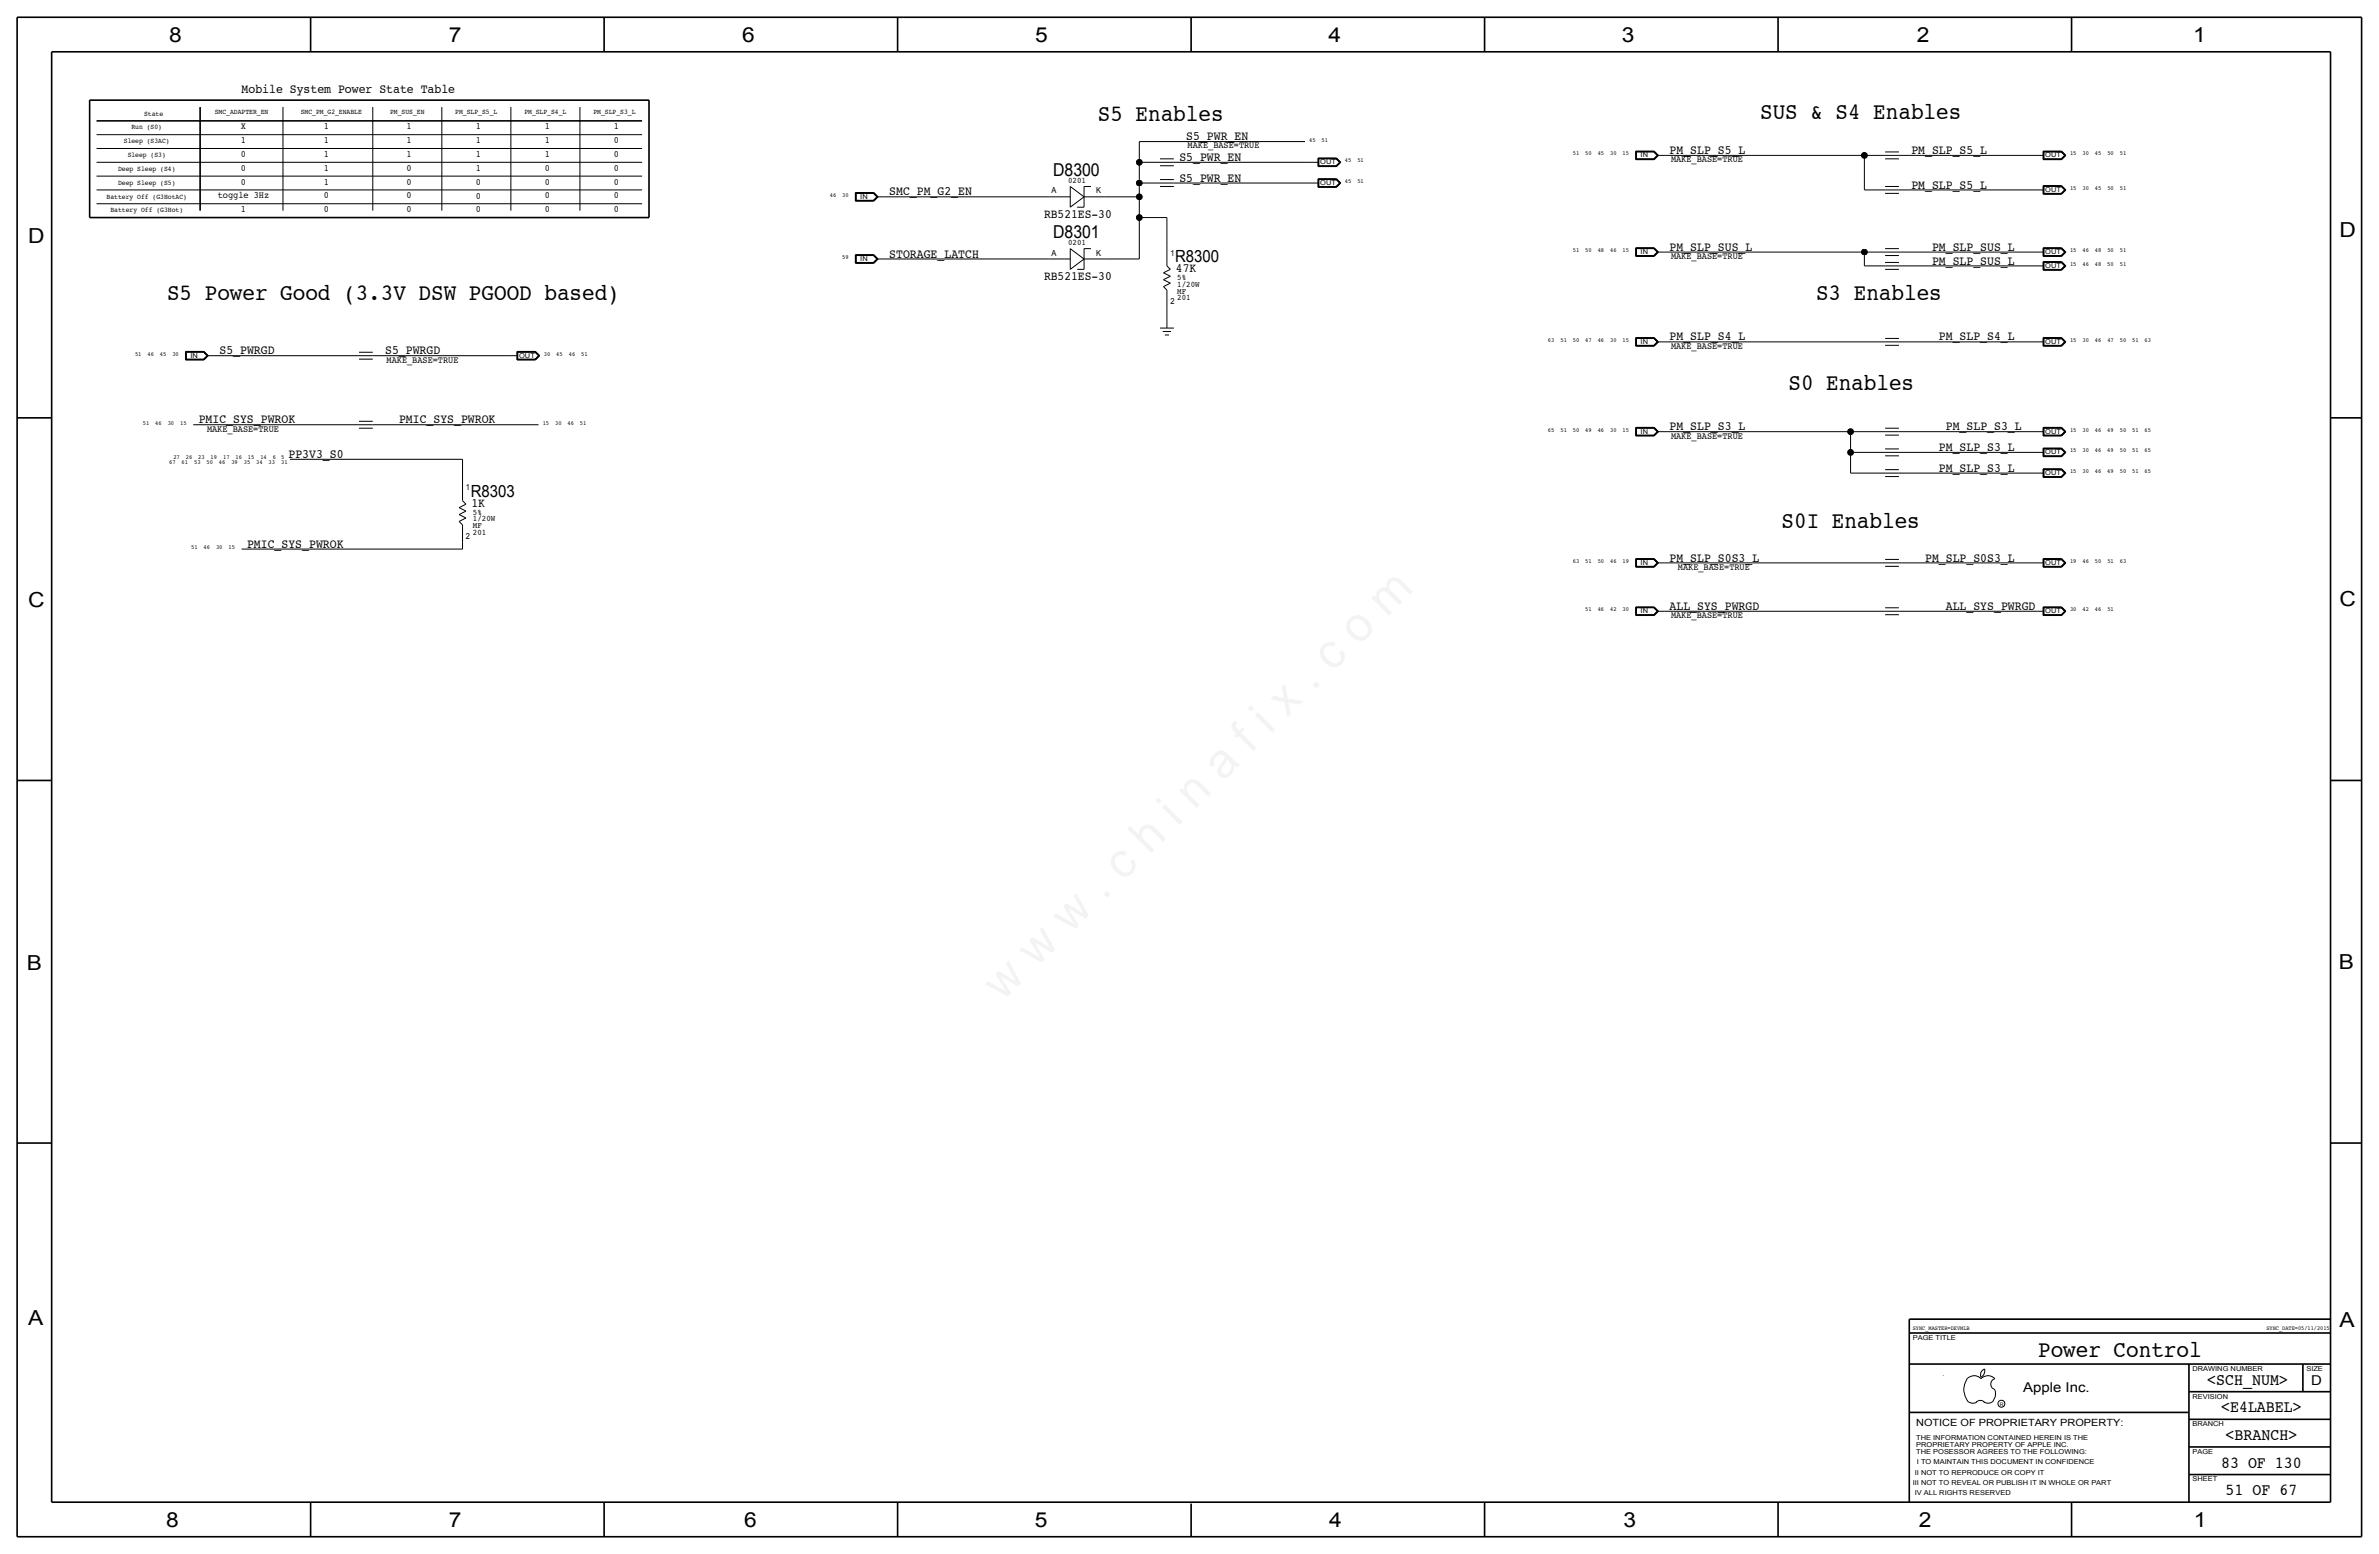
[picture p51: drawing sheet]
<svg xmlns="http://www.w3.org/2000/svg" width="875mm" height="572mm" viewBox="0 0 875 572" stroke-linecap="round" stroke-linejoin="round" font-family="sans-serif">
<defs><g id="words">
<g font-size="8.6">
<text x="403.8" y="44.5">S5 Enables</text>
<text x="647.4" y="43.9">SUS &amp; S4 Enables</text>
<text x="61.4" y="110.5">S5 Power Good (3.3V DSW PGOOD based)</text>
<text x="668" y="110.5">S3 Enables</text>
<text x="657.8" y="143.5">S0 Enables</text>
<text x="655.3" y="194.3">S0I Enables</text>
<text x="749.7" y="499.1">Power Control</text>
</g>
<g font-size="7.6">
<text x="62.2" y="15.5">8</text>
<text x="165" y="15.5">7</text>
<text x="273" y="15.5">6</text>
<text x="380.7" y="15.5">5</text>
<text x="488.6" y="15.5">4</text>
<text x="596.6" y="15.5">3</text>
<text x="705.1" y="15.5">2</text>
<text x="806.7" y="15.5">1</text>
<text x="10.4" y="89.4">D</text>
<text x="860.5" y="87.1">D</text>
<text x="10.4" y="223.3">C</text>
<text x="860.5" y="222.8">C</text>
<text x="9.8" y="356.6">B</text>
<text x="860.2" y="356.4">B</text>
<text x="10.4" y="487.4">A</text>
<text x="860.5" y="488.2">A</text>
<text x="61.2" y="561.6">8</text>
<text x="165" y="561.6">7</text>
<text x="273.8" y="561.6">6</text>
<text x="380.7" y="561.6">5</text>
<text x="488.9" y="561.6">4</text>
<text x="597.1" y="561.6">3</text>
<text x="705.8" y="561.6">2</text>
<text x="806.9" y="561.6">1</text>
</g>
<g font-size="6.5">
<text x="387.3" y="64.8">D8300</text>
<text x="387.3" y="87.6">D8301</text>
</g>
<g font-size="6.2">
<text x="432.3" y="96.3">R8300</text>
<text x="173.2" y="182.6">R8303</text>
<text x="811.9" y="509.3">&lt;SCH_NUM&gt;</text>
<text x="817" y="519.4">&lt;E4LABEL&gt;</text>
<text x="818.6" y="529.6">&lt;BRANCH&gt;</text>
<text x="817" y="539.8">83 OF 130</text>
<text x="818.6" y="549.9">51 OF 67</text>
</g>
<g font-size="5">
<text x="850.1" y="509.3">D</text>
<text x="744.2" y="511.8">Apple Inc.</text>
</g>
<g font-size="4.7">
<text x="88.8" y="34.3">Mobile System Power State Table</text>
<text x="436.3" y="51.6">S5_PWR_EN</text>
<text x="433.8" y="59.2">S5_PWR_EN</text>
<text x="614.1" y="56.6">PM_SLP_S5_L</text>
<text x="703" y="56.6">PM_SLP_S5_L</text>
<text x="327.1" y="71.9">SMC_PM_G2_EN</text>
<text x="433.8" y="66.8">S5_PWR_EN</text>
<text x="703" y="69.3">PM_SLP_S5_L</text>
<text x="384" y="80">RB521ES-30</text>
<text x="327.1" y="94.7">STORAGE_LATCH</text>
<text x="614.1" y="92.2">PM_SLP_SUS_L</text>
<text x="710.6" y="92.2">PM_SLP_SUS_L</text>
<text x="432.5" y="100.1">47K</text>
<text x="710.6" y="97.3">PM_SLP_SUS_L</text>
<text x="384" y="102.9">RB521ES-30</text>
<text x="614.1" y="125.2">PM_SLP_S4_L</text>
<text x="713.2" y="125.2">PM_SLP_S4_L</text>
<text x="80.7" y="130.3">S5_PWRGD</text>
<text x="141.7" y="130.3">S5_PWRGD</text>
<text x="73.1" y="155.7">PMIC_SYS_PWROK</text>
<text x="146.8" y="155.7">PMIC_SYS_PWROK</text>
<text x="614.1" y="158.2">PM_SLP_S3_L</text>
<text x="715.7" y="158.2">PM_SLP_S3_L</text>
<text x="713.2" y="165.9">PM_SLP_S3_L</text>
<text x="106.1" y="168.4">PP3V3_S0</text>
<text x="713.2" y="173.5">PM_SLP_S3_L</text>
<text x="173.4" y="186.4">1K</text>
<text x="90.9" y="201.4">PMIC_SYS_PWROK</text>
<text x="614.1" y="206.5">PM_SLP_S0S3_L</text>
<text x="708.1" y="206.5">PM_SLP_S0S3_L</text>
<text x="614.1" y="224.3">ALL_SYS_PWRGD</text>
<text x="715.7" y="224.3">ALL_SYS_PWRGD</text>
</g>
<text font-size="3.7" x="704.8" y="524.5">NOTICE OF PROPRIETARY PROPERTY:</text>
<g font-size="3.5">
<text x="88.6" y="47.6">X</text>
<text x="119.1" y="47.6">1</text>
<text x="149.6" y="47.6">1</text>
<text x="175" y="47.6">1</text>
<text x="200.4" y="47.6">1</text>
<text x="225.8" y="47.6">1</text>
<text x="88.6" y="52.7">1</text>
<text x="119.1" y="52.7">1</text>
<text x="149.6" y="52.7">1</text>
<text x="175" y="52.7">1</text>
<text x="200.4" y="52.7">1</text>
<text x="225.8" y="52.7">0</text>
<text x="88.6" y="57.8">0</text>
<text x="119.1" y="57.8">1</text>
<text x="149.6" y="57.8">1</text>
<text x="175" y="57.8">1</text>
<text x="200.4" y="57.8">1</text>
<text x="225.8" y="57.8">0</text>
<text x="436.8" y="54.6">MAKE_BASE=TRUE</text>
<text x="614.6" y="59.7">MAKE_BASE=TRUE</text>
<text x="88.6" y="62.8">0</text>
<text x="119.1" y="62.8">1</text>
<text x="149.6" y="62.8">0</text>
<text x="175" y="62.8">1</text>
<text x="200.4" y="62.8">0</text>
<text x="225.8" y="62.8">0</text>
<text x="88.6" y="67.9">0</text>
<text x="119.1" y="67.9">1</text>
<text x="149.6" y="67.9">0</text>
<text x="175" y="67.9">0</text>
<text x="200.4" y="67.9">0</text>
<text x="225.8" y="67.9">0</text>
<text x="80.1" y="73">toggle 3Hz</text>
<text x="119.1" y="73">0</text>
<text x="149.6" y="73">0</text>
<text x="175" y="73">0</text>
<text x="200.4" y="73">0</text>
<text x="225.8" y="73">0</text>
<text x="88.6" y="78.1">1</text>
<text x="119.1" y="78.1">0</text>
<text x="149.6" y="78.1">0</text>
<text x="175" y="78.1">0</text>
<text x="200.4" y="78.1">0</text>
<text x="225.8" y="78.1">0</text>
<text x="614.6" y="95.3">MAKE_BASE=TRUE</text>
<text x="614.6" y="128.3">MAKE_BASE=TRUE</text>
<text x="142.2" y="133.4">MAKE_BASE=TRUE</text>
<text x="76.1" y="158.8">MAKE_BASE=TRUE</text>
<text x="614.6" y="161.3">MAKE_BASE=TRUE</text>
<text x="617.2" y="209.6">MAKE_BASE=TRUE</text>
<text x="614.6" y="227.3">MAKE_BASE=TRUE</text>
</g>
<g font-size="3.1">
<text x="386.7" y="71.1">A</text>
<text x="392.9" y="67.3">0201</text>
<text x="403.2" y="71.1">K</text>
<text x="386.7" y="94">A</text>
<text x="392.9" y="90.2">0201</text>
<text x="403.2" y="94">K</text>
<text x="430.5" y="94">1</text>
<text x="433" y="102.9">5%</text>
<text x="433" y="108">MF</text>
<text x="433" y="105.4">1/20W</text>
<text x="430.5" y="111.8">2</text>
<text x="433" y="110.5">201</text>
<text x="171.4" y="180.3">1</text>
<text x="173.9" y="191.8">1/20W</text>
<text x="173.9" y="189.2">5%</text>
<text x="173.9" y="196.9">201</text>
<text x="173.9" y="194.3">MF</text>
<text x="171.4" y="198.1">2</text>
</g>
<g font-size="2.6">
<text x="79" y="41.9">SMC_ADAPTER_EN</text>
<text x="110.6" y="41.9">SMC_PM_G2_ENABLE</text>
<text x="143.5" y="41.9">PM_SUS_EN</text>
<text x="167.5" y="41.9">PM_SLP_S5_L</text>
<text x="192.9" y="41.9">PM_SLP_S4_L</text>
<text x="218.3" y="41.9">PM_SLP_S3_L</text>
<text x="48.4" y="47.6">Run (S0)</text>
<text x="53" y="42.5">State</text>
<text x="45.6" y="52.7">Sleep (S3AC)</text>
<text x="47" y="57.8">Sleep (S3)</text>
<text x="43.4" y="62.8">Deep Sleep (S4)</text>
<text x="43.4" y="67.9">Deep Sleep (S5)</text>
<text x="39.2" y="73">Battery Off (G3HotAC)</text>
<text x="40.6" y="78.1">Battery Off (G3Hot)</text>
</g>
<g font-size="2.5">
<text x="603.5" y="57.9">IN</text>
<text x="752.3" y="57.9">OUT</text>
<text x="485.6" y="60.5">OUT</text>
<text x="485.6" y="68.1">OUT</text>
<text x="752.3" y="70.6">OUT</text>
<text x="316.4" y="73.2">IN</text>
<text x="603.5" y="93.5">IN</text>
<text x="752.3" y="93.5">OUT</text>
<text x="316.4" y="96">IN</text>
<text x="752.3" y="98.6">OUT</text>
<text x="70.1" y="131.6">IN</text>
<text x="191" y="131.6">OUT</text>
<text x="603.5" y="126.5">IN</text>
<text x="752.3" y="126.5">OUT</text>
<text x="603.5" y="159.5">IN</text>
<text x="752.3" y="159.5">OUT</text>
<text x="752.3" y="167.1">OUT</text>
<text x="752.3" y="174.8">OUT</text>
<text x="603.5" y="207.8">IN</text>
<text x="752.3" y="207.8">OUT</text>
<text x="603.5" y="225.6">IN</text>
<text x="752.3" y="225.6">OUT</text>
<text x="703.5" y="492.8">PAGE TITLE</text>
<text x="806.4" y="504.2">DRAWING NUMBER</text>
<text x="848.3" y="504.2">SIZE</text>
<text x="806.4" y="514.4">REVISION</text>
<text x="806.4" y="524.5">BRANCH</text>
<text x="704.8" y="532.1">PROPRIETARY PROPERTY OF APPLE INC.</text>
<text x="704.8" y="529.6">THE INFORMATION CONTAINED HEREIN IS THE</text>
<text x="704.8" y="534.7">THE POSESSOR AGREES TO THE FOLLOWING:</text>
<text x="705.1" y="538.5">I TO MAINTAIN THIS DOCUMENT IN CONFIDENCE</text>
<text x="806.4" y="534.7">PAGE</text>
<text x="704.3" y="542.3">II NOT TO REPRODUCE OR COPY IT</text>
<text x="806.4" y="544.8">SHEET</text>
<text x="703.5" y="546.1">III NOT TO REVEAL OR PUBLISH IT IN WHOLE OR PART</text>
<text x="704.3" y="549.9">IV ALL RIGHTS RESERVED</text>
</g>
<g font-size="2.3">
<text x="481.5" y="52.1">45</text>
<text x="486.1" y="52.1">51</text>
<text x="494.7" y="59.7">45</text>
<text x="499.3" y="59.7">51</text>
<text x="578.5" y="57.2">51</text>
<text x="583.1" y="57.2">50</text>
<text x="587.7" y="57.2">45</text>
<text x="592.2" y="57.2">30</text>
<text x="596.8" y="57.2">15</text>
<text x="761.4" y="57.2">15</text>
<text x="766" y="57.2">30</text>
<text x="770.5" y="57.2">45</text>
<text x="775.1" y="57.2">50</text>
<text x="779.7" y="57.2">51</text>
<text x="494.7" y="67.3">45</text>
<text x="499.3" y="67.3">51</text>
<text x="761.4" y="69.9">15</text>
<text x="766" y="69.9">30</text>
<text x="770.5" y="69.9">45</text>
<text x="775.1" y="69.9">50</text>
<text x="779.7" y="69.9">51</text>
<text x="305.2" y="72.4">46</text>
<text x="309.8" y="72.4">30</text>
<text x="309.8" y="95.3">59</text>
<text x="578.5" y="92.7">51</text>
<text x="583.1" y="92.7">50</text>
<text x="587.7" y="92.7">48</text>
<text x="592.2" y="92.7">46</text>
<text x="596.8" y="92.7">15</text>
<text x="761.4" y="92.7">15</text>
<text x="766" y="92.7">46</text>
<text x="770.5" y="92.7">48</text>
<text x="775.1" y="92.7">50</text>
<text x="779.7" y="92.7">51</text>
<text x="761.4" y="97.8">15</text>
<text x="766" y="97.8">46</text>
<text x="770.5" y="97.8">48</text>
<text x="775.1" y="97.8">50</text>
<text x="779.7" y="97.8">51</text>
<text x="569.4" y="125.7">63</text>
<text x="573.9" y="125.7">51</text>
<text x="578.5" y="125.7">50</text>
<text x="583.1" y="125.7">47</text>
<text x="587.7" y="125.7">46</text>
<text x="592.2" y="125.7">30</text>
<text x="596.8" y="125.7">15</text>
<text x="761.4" y="125.7">15</text>
<text x="766" y="125.7">30</text>
<text x="770.5" y="125.7">46</text>
<text x="775.1" y="125.7">47</text>
<text x="779.7" y="125.7">50</text>
<text x="784.3" y="125.7">51</text>
<text x="788.8" y="125.7">63</text>
<text x="49.7" y="130.8">51</text>
<text x="54.2" y="130.8">46</text>
<text x="58.8" y="130.8">45</text>
<text x="63.4" y="130.8">30</text>
<text x="200" y="130.8">30</text>
<text x="204.6" y="130.8">45</text>
<text x="209.2" y="130.8">46</text>
<text x="213.8" y="130.8">51</text>
<text x="52.5" y="156.2">51</text>
<text x="57.1" y="156.2">46</text>
<text x="61.7" y="156.2">30</text>
<text x="66.3" y="156.2">15</text>
<text x="199.6" y="156.2">15</text>
<text x="204.2" y="156.2">30</text>
<text x="208.7" y="156.2">46</text>
<text x="213.3" y="156.2">51</text>
<text x="569.4" y="158.8">65</text>
<text x="573.9" y="158.8">51</text>
<text x="578.5" y="158.8">50</text>
<text x="583.1" y="158.8">49</text>
<text x="587.7" y="158.8">46</text>
<text x="592.2" y="158.8">30</text>
<text x="596.8" y="158.8">15</text>
<text x="761.4" y="158.8">15</text>
<text x="766" y="158.8">30</text>
<text x="770.5" y="158.8">46</text>
<text x="775.1" y="158.8">49</text>
<text x="779.7" y="158.8">50</text>
<text x="784.2" y="158.8">51</text>
<text x="788.8" y="158.8">65</text>
<text x="761.4" y="166.4">15</text>
<text x="766" y="166.4">30</text>
<text x="770.5" y="166.4">46</text>
<text x="775.1" y="166.4">49</text>
<text x="779.7" y="166.4">50</text>
<text x="784.2" y="166.4">51</text>
<text x="788.8" y="166.4">65</text>
<text x="62.2" y="170.7">67</text>
<text x="63.8" y="168.9">27</text>
<text x="66.8" y="170.7">61</text>
<text x="68.3" y="168.9">26</text>
<text x="71.4" y="170.7">53</text>
<text x="72.9" y="168.9">23</text>
<text x="75.9" y="170.7">50</text>
<text x="77.5" y="168.9">19</text>
<text x="80.5" y="170.7">46</text>
<text x="82.1" y="168.9">17</text>
<text x="85.1" y="170.7">39</text>
<text x="86.6" y="168.9">16</text>
<text x="89.7" y="170.7">35</text>
<text x="91.2" y="168.9">15</text>
<text x="94.2" y="170.7">34</text>
<text x="95.8" y="168.9">14</text>
<text x="98.8" y="170.7">33</text>
<text x="100.3" y="168.9">6</text>
<text x="103.4" y="170.7">31</text>
<text x="103.4" y="168.9">5</text>
<text x="761.4" y="174">15</text>
<text x="766" y="174">30</text>
<text x="770.5" y="174">46</text>
<text x="775.1" y="174">49</text>
<text x="779.7" y="174">50</text>
<text x="784.2" y="174">51</text>
<text x="788.8" y="174">65</text>
<text x="70.3" y="201.9">51</text>
<text x="74.9" y="201.9">46</text>
<text x="79.5" y="201.9">30</text>
<text x="84" y="201.9">15</text>
<text x="578.5" y="207">63</text>
<text x="583.1" y="207">51</text>
<text x="587.7" y="207">50</text>
<text x="592.2" y="207">46</text>
<text x="596.8" y="207">19</text>
<text x="761.4" y="207">19</text>
<text x="766" y="207">46</text>
<text x="770.5" y="207">50</text>
<text x="775.1" y="207">51</text>
<text x="779.7" y="207">63</text>
<text x="583.1" y="224.8">51</text>
<text x="587.7" y="224.8">46</text>
<text x="592.2" y="224.8">42</text>
<text x="596.8" y="224.8">30</text>
<text x="761.4" y="224.8">30</text>
<text x="766" y="224.8">42</text>
<text x="770.5" y="224.8">46</text>
<text x="775.1" y="224.8">51</text>
</g>
<g font-size="2.2">
<text x="703.5" y="488.9">SYNC_MASTER=DEVMLB</text>
<text x="833.6" y="488.9">SYNC_DATE=05/11/2015</text>
</g>
<text font-size="1.8" x="735.5" y="516.9">R</text>
</g></defs>
<g fill="none" stroke="#000" stroke-width=".37">
<path d="M104.1 39.4v38.1zM137.1 39.4v38.1zM162.5 39.4v38.1zM187.9 39.4v38.1zM213.3 39.4v38.1zM35.5 59.7h200.7zM35.5 49.5h200.7zM35.5 54.6h200.7zM419 52.1v7.6zM419 59.7h7.7zM419 59.7v7.6zM419 52.1h61z"/>
<path d="M426.7 59.7h5zM426.7 58.4h5zM431.7 59.7h50.8zM482.5 59.7h2.6zM484.8 58.1v3.2zM484.8 58.1h6.8zM484.9 58.2v3zM484.9 58.2h6.6zM485 58.3v2.8zM485 58.3h6.5zM485.1 58.4h6.3zM485.1 58.4v2.6z"/>
<path d="M491.4 58.4l1.3 1.3zM491.5 58.3l1.4 1.4zM491.5 58.2l1.5 1.5zM491.6 58.1l1.6 1.6zM601.6 55.6v3.1zM601.6 58.7h6.8zM601.6 55.6h6.8zM601.7 55.7h6.7zM601.7 55.7v2.9zM601.7 58.6h6.7zM601.8 55.8v2.7zM601.8 58.5h6.5z"/>
<path d="M601.8 55.8h6.5zM601.9 55.9h6.4zM601.9 55.9v2.5zM601.9 58.4h6.4zM608.3 55.9l1.2 1.3zM608.3 58.4l1.2-1.3zM608.3 55.8l1.4 1.4zM608.3 58.5l1.4-1.4zM608.4 58.6l1.5-1.4zM608.4 55.7l1.5 1.5zM608.4 55.6l1.6 1.6zM608.4 58.7l1.6-1.6z"/>
<path d="M609.5 57.2h2.6zM612.1 57.2h73.6zM685.7 57.2v12.7zM685.7 57.2h7.7zM693.4 58.4h5zM693.4 57.2h5zM693.4 55.9h5zM698.4 57.2h50.8zM749.2 57.2h2.6zM751.5 58.7h6.8zM751.5 55.6v3.1zM751.5 55.6h6.8z"/>
<path d="M751.6 55.7v2.9zM751.6 58.6h6.6zM751.6 55.7h6.6zM751.7 55.8h6.5zM751.7 55.8v2.7zM751.7 58.5h6.5zM751.8 55.9h6.3zM751.8 55.9v2.5zM751.8 58.4h6.3zM758.1 58.4l1.3-1.3zM758.1 55.9l1.3 1.3zM758.2 55.8l1.4 1.4z"/>
<path d="M758.2 58.5l1.4-1.4zM758.2 58.6l1.5-1.4zM758.2 55.7l1.5 1.5zM758.3 55.6l1.6 1.6zM758.3 58.7l1.6-1.6zM35.5 74.9h200.7zM35.5 69.9h200.7zM35.5 64.8h200.7zM314.6 70.8v3.2zM314.6 74h6.8zM314.6 70.8h6.8zM314.7 70.9h6.7z"/>
<path d="M314.7 70.9v3zM314.7 73.9h6.7zM314.8 71v2.8zM314.8 73.8h6.5zM314.8 71h6.5zM314.9 71.1h6.4zM314.9 71.1v2.6zM314.9 73.7h6.4zM321.3 71.1l1.2 1.3zM321.3 73.7l1.2-1.3zM321.3 73.8l1.4-1.4zM321.3 71l1.4 1.4z"/>
<path d="M321.4 73.9l1.4-1.5zM321.4 70.9l1.4 1.5zM321.4 70.8l1.6 1.6zM321.4 74l1.6-1.6zM322.5 72.4h2.6zM325.1 72.4h60.9zM386 72.4h7.6zM393.6 68.6v7.6zM393.6 68.6l5.1 3.8zM393.6 76.2l5.1-3.8zM396.2 76.2h2.5zM398.7 72.4h7.6z"/>
<path d="M398.7 68.6h2.6zM398.7 68.6v7.6zM406.3 72.4h12.7zM419 67.3h7.7zM419 67.3v5.1zM419 72.4v7.6zM426.7 68.6h5zM426.7 67.3h5zM426.7 66h5zM426.7 61h5zM431.7 67.3h50.8zM482.5 67.3h2.6z"/>
<path d="M484.8 68.9h6.8zM484.8 65.7v3.2zM484.8 61.3h6.8zM484.8 65.7h6.8zM484.9 65.8v3zM484.9 68.8h6.6zM484.9 61.2h6.6zM484.9 65.8h6.6zM485 65.9v2.8zM485 68.7h6.5zM485 61.1h6.5zM485 65.9h6.5z"/>
<path d="M485.1 66h6.3zM485.1 66v2.6zM485.1 68.6h6.3zM485.1 61h6.3zM491.4 66l1.3 1.3zM491.4 68.6l1.3-1.3zM491.4 61l1.3-1.3zM491.5 68.7l1.4-1.4zM491.5 61.1l1.4-1.4zM491.5 65.9l1.4 1.4zM491.5 68.8l1.5-1.5zM491.5 61.2l1.5-1.5z"/>
<path d="M491.5 65.8l1.5 1.5zM491.6 65.7l1.6 1.6zM491.6 68.9l1.6-1.6zM491.6 61.3l1.6-1.6zM685.7 69.9h7.7zM693.4 71.1h5zM693.4 69.9h5zM693.4 68.6h5zM698.4 69.9h50.8zM749.2 69.9h2.6zM751.5 71.4h6.8zM751.5 68.3v3.1z"/>
<path d="M751.5 68.3h6.8zM751.6 68.4v2.9zM751.6 71.3h6.6zM751.6 68.4h6.6zM751.7 68.5h6.5zM751.7 68.5v2.7zM751.7 71.2h6.5zM751.8 68.6h6.3zM751.8 68.6v2.5zM751.8 71.1h6.3zM758.1 71.1l1.3-1.3zM758.1 68.6l1.3 1.3z"/>
<path d="M758.2 68.5l1.4 1.4zM758.2 71.2l1.4-1.4zM758.2 71.3l1.5-1.4zM758.2 68.4l1.5 1.5zM758.3 68.3l1.6 1.6zM758.3 71.4l1.6-1.6zM314.6 93.7v3.1zM314.6 96.8h6.8zM314.6 93.7h6.8zM314.7 93.8h6.7zM314.7 93.8v2.9zM314.7 96.7h6.7z"/>
<path d="M314.8 93.9v2.7zM314.8 96.6h6.5zM314.8 93.9h6.5zM314.9 94h6.4zM314.9 94v2.5zM314.9 96.5h6.4zM321.3 94l1.2 1.3zM321.3 96.5l1.2-1.3zM321.3 96.6l1.4-1.4zM321.3 93.9l1.4 1.4zM321.4 96.7l1.4-1.4zM321.4 93.8l1.4 1.5z"/>
<path d="M321.4 93.7l1.6 1.6zM321.4 96.8l1.6-1.6zM322.5 95.3h2.6zM325.1 95.3h60.9zM386 95.3h7.6zM393.6 91.4v7.7zM393.6 91.4l5.1 3.9zM393.6 99.1l5.1-3.8zM396.2 99.1h2.5zM398.7 95.3h7.6zM398.7 91.4h2.6zM398.7 91.4v7.7z"/>
<path d="M406.3 95.3h12.7zM419 80v15.3zM419 80h10.2zM429.2 97.8l1.3 1.3zM429.2 80v10.2zM429.2 90.2v7.6zM601.6 91.1v3.2zM601.6 94.3h6.8zM601.6 91.1h6.8zM601.7 91.2h6.7zM601.7 91.2v3zM601.7 94.2h6.7z"/>
<path d="M601.8 91.3v2.8zM601.8 94.1h6.5zM601.8 91.3h6.5zM601.9 91.4h6.4zM601.9 91.4v2.6zM601.9 94h6.4zM608.3 91.4l1.2 1.3zM608.3 94l1.2-1.3zM608.3 91.3l1.4 1.4zM608.3 94.1l1.4-1.4zM608.4 94.2l1.5-1.5zM608.4 91.2l1.5 1.5z"/>
<path d="M608.4 91.1l1.6 1.6zM608.4 94.3l1.6-1.6zM609.5 92.7h2.6zM612.1 92.7h73.6zM685.7 97.8h7.7zM685.7 92.7v5.1zM685.7 92.7h7.7zM693.4 99.1h5zM693.4 97.8h5zM693.4 96.5h5zM693.4 94h5zM693.4 92.7h5z"/>
<path d="M693.4 91.4h5zM698.4 97.8h50.8zM698.4 92.7h50.8zM749.2 97.8h2.6zM749.2 92.7h2.6zM751.5 99.4h6.8zM751.5 96.2v3.2zM751.5 94.3h6.8zM751.5 91.1v3.2zM751.5 96.2h6.8zM751.5 91.1h6.8zM751.6 96.3v3z"/>
<path d="M751.6 99.3h6.6zM751.6 91.2v3zM751.6 94.2h6.6zM751.6 96.3h6.6zM751.6 91.2h6.6zM751.7 96.4h6.5zM751.7 91.3h6.5zM751.7 96.4v2.8zM751.7 99.2h6.5zM751.7 91.3v2.8zM751.7 94.1h6.5zM751.8 96.5h6.3z"/>
<path d="M751.8 91.4h6.3zM751.8 96.5v2.6zM751.8 99.1h6.3zM751.8 91.4v2.6zM751.8 94h6.3zM758.1 99.1l1.3-1.3zM758.1 94l1.3-1.3zM758.1 96.5l1.3 1.3zM758.1 91.4l1.3 1.3zM758.2 96.4l1.4 1.4zM758.2 91.3l1.4 1.4zM758.2 99.2l1.4-1.4z"/>
<path d="M758.2 94.1l1.4-1.4zM758.2 99.3l1.5-1.5zM758.2 94.2l1.5-1.5zM758.2 96.3l1.5 1.5zM758.2 91.2l1.5 1.5zM758.3 96.2l1.6 1.6zM758.3 91.1l1.6 1.6zM758.3 99.4l1.6-1.6zM759.9 92.7l-1.6 1.6zM427.9 100.3l2.6-1.2zM427.9 105.4l2.6-1.3zM427.9 102.9l2.6-1.3z"/>
<path d="M427.9 105.4l1.3 1.3zM427.9 102.9l2.6 1.2zM427.9 100.3l2.6 1.3zM429.2 113v5.1zM429.2 118.1v2.6zM429.2 106.7v6.3zM68.2 129.2v3.2zM68.2 132.4h6.8zM68.2 129.2h6.8zM68.3 129.3v3zM68.3 132.3h6.7zM68.3 129.3h6.7z"/>
<path d="M68.4 129.4h6.5zM68.4 129.4v2.8zM68.4 132.2h6.5zM68.5 129.5v2.6zM68.5 132.1h6.4zM68.5 129.5h6.4zM74.9 132.1l1.2-1.3zM74.9 129.5l1.2 1.3zM74.9 132.2l1.4-1.4zM74.9 129.4l1.4 1.4zM75 129.3l1.5 1.5zM75 132.3l1.5-1.5z"/>
<path d="M75 129.2l1.6 1.6zM75 132.4l1.6-1.6zM76.1 130.8h2.6zM78.7 130.8h53.3zM132 132.1h5.1zM132 130.8h5.1zM132 129.5h5.1zM137.1 130.8h50.8zM187.9 130.8h2.5zM190.1 132.4h6.9zM190.1 129.2v3.2zM190.1 129.2h6.9z"/>
<path d="M190.2 129.3h6.7zM190.2 129.3v3zM190.2 132.3h6.7zM190.3 129.4v2.8zM190.3 132.2h6.5zM190.3 129.4h6.5zM190.4 129.5v2.6zM190.4 132.1h6.4zM190.4 129.5h6.4zM196.8 129.5l1.3 1.3zM196.8 132.1l1.3-1.3zM196.8 132.2l1.4-1.4z"/>
<path d="M196.9 129.4l1.3 1.4zM196.9 132.3l1.5-1.5zM196.9 129.3l1.5 1.5zM197 129.2l1.5 1.6zM197 132.4l1.5-1.6zM426.7 120.7h5zM427.7 121.9h3zM428.4 123.2h1.6zM601.6 124.2v3.1zM601.6 127.3h6.8zM601.6 124.2h6.8zM601.7 124.3h6.7z"/>
<path d="M601.7 124.3v2.9zM601.7 127.2h6.7zM601.8 124.4v2.7zM601.8 127.1h6.5zM601.8 124.4h6.5zM601.9 124.5h6.4zM601.9 124.5v2.5zM601.9 127h6.4zM608.3 124.5l1.2 1.2zM608.3 127l1.2-1.3zM608.3 124.4l1.4 1.3zM608.3 127.1l1.4-1.4z"/>
<path d="M608.4 127.2l1.5-1.5zM608.4 124.3l1.5 1.4zM608.4 124.2l1.6 1.5zM608.4 127.3l1.6-1.6zM609.5 125.7h2.6zM612.1 125.7h81.3zM693.4 127h5zM693.4 125.7h5zM693.4 124.5h5zM698.4 125.7h50.8zM749.2 125.7h2.6zM751.5 127.3h6.8z"/>
<path d="M751.5 124.2v3.1zM751.5 124.2h6.8zM751.6 124.3v2.9zM751.6 127.2h6.6zM751.6 124.3h6.6zM751.7 124.4h6.5zM751.7 124.4v2.7zM751.7 127.1h6.5zM751.8 124.5h6.3zM751.8 124.5v2.5zM751.8 127h6.3zM758.1 127l1.3-1.3z"/>
<path d="M758.1 124.5l1.3 1.2zM758.2 124.4l1.4 1.3zM758.2 127.1l1.4-1.4zM758.2 127.2l1.5-1.5zM758.2 124.3l1.5 1.4zM758.3 124.2l1.6 1.5zM758.3 127.3l1.6-1.6zM71.1 156.2h60.9zM132 157.5h5.1zM132 156.2h5.1zM132 154.9h5.1zM137.1 156.2h61z"/>
<path d="M601.6 157.2v3.1zM601.6 157.2h6.8zM601.7 157.3h6.7zM601.7 157.3v2.9zM601.8 157.4v2.7zM601.8 157.4h6.5zM601.9 157.5h6.4zM601.9 157.5v2.5zM608.3 157.5l1.2 1.3zM608.3 157.4l1.4 1.4zM608.4 157.3l1.5 1.5zM608.4 157.2l1.6 1.6z"/>
<path d="M609.5 158.8h2.6zM609.7 158.7l-1.4 1.4zM610 158.7l-1.6 1.6zM612.1 158.8h68.6zM680.7 158.7v7.7zM680.7 158.8h12.7zM693.4 158.8h5zM693.4 157.5h5zM698.4 158.8h50.8zM749.2 158.8h2.6zM751.5 157.2v3.1zM751.5 157.2h6.8z"/>
<path d="M751.6 157.3v2.9zM751.6 157.3h6.6zM751.7 157.4h6.5zM751.7 157.4v2.7zM751.8 157.5h6.3zM751.8 157.5v2.5zM758.1 157.5l1.3 1.3zM758.2 157.4l1.4 1.4zM758.2 157.3l1.5 1.5zM758.3 157.2l1.6 1.6zM759.6 158.7l-1.4 1.4zM106.6 168.9h63.5z"/>
<path d="M170.1 168.9v7.6zM170.1 176.5v7.7zM601.6 160.3h6.8zM601.7 160.2h6.7zM601.8 160.1h6.5zM601.9 160h6.4zM608.3 160l1.2-1.3zM608.4 160.2l1.5-1.4zM680.7 166.4h12.7zM680.7 166.4v7.6zM680.7 174h12.7zM693.4 167.6h5z"/>
<path d="M693.4 166.4h5zM693.4 165.1h5zM693.4 160h5zM693.4 175.3h5zM693.4 174h5zM693.4 172.7h5zM698.4 174h50.8zM698.4 166.4h50.8zM749.2 174h2.6zM749.2 166.4h2.6zM751.5 175.6h6.8zM751.5 172.4v3.2z"/>
<path d="M751.5 167.9h6.8zM751.5 164.8v3.1zM751.5 160.3h6.8zM751.5 172.4h6.8zM751.5 164.8h6.8zM751.6 172.5v3zM751.6 175.5h6.6zM751.6 164.9v2.9zM751.6 167.8h6.6zM751.6 160.2h6.6zM751.6 172.5h6.6zM751.6 164.9h6.6z"/>
<path d="M751.7 172.6h6.5zM751.7 165h6.5zM751.7 172.6v2.8zM751.7 175.4h6.5zM751.7 165v2.7zM751.7 167.7h6.5zM751.7 160.1h6.5zM751.8 172.7h6.3zM751.8 165.1h6.3zM751.8 172.7v2.6zM751.8 175.3h6.3zM751.8 165.1v2.5z"/>
<path d="M751.8 167.6h6.3zM751.8 160h6.3zM758.1 175.3l1.3-1.3zM758.1 167.6l1.3-1.2zM758.1 160l1.3-1.3zM758.1 172.7l1.3 1.3zM758.1 165.1l1.3 1.3zM758.2 172.6l1.4 1.4zM758.2 165l1.4 1.4zM758.2 175.4l1.4-1.4zM758.2 167.7l1.4-1.3zM758.2 175.5l1.5-1.5z"/>
<path d="M758.2 167.8l1.5-1.4zM758.2 160.2l1.5-1.4zM758.2 172.5l1.5 1.5zM758.2 164.9l1.5 1.5zM758.3 172.4l1.6 1.6zM758.3 164.8l1.6 1.6zM758.3 175.6l1.6-1.6zM758.3 167.9l1.6-1.5zM758.3 160.3l1.6-1.6zM168.9 186.7l2.5-1.3zM168.9 191.8l2.5-1.3zM168.9 189.2l2.5-1.2z"/>
<path d="M168.9 191.8l1.2 1.2zM168.9 189.2l2.5 1.3zM168.9 186.7l2.5 1.3zM170.1 184.1l1.3 1.3zM170.1 199.4v2.5zM170.1 193v6.4zM88.8 201.9h81.3zM601.6 205.4v3.2zM601.6 208.6h6.8zM601.6 205.4h6.8zM601.7 205.5h6.7zM601.7 205.5v3z"/>
<path d="M601.7 208.5h6.7zM601.8 205.6v2.8zM601.8 208.4h6.5zM601.8 205.6h6.5zM601.9 205.7h6.4zM601.9 205.7v2.6zM601.9 208.3h6.4zM608.3 205.7l1.2 1.3zM608.3 208.3l1.2-1.3zM608.3 205.6l1.4 1.4zM608.4 208.5l1.5-1.5zM608.4 205.5l1.5 1.5z"/>
<path d="M608.4 205.4l1.6 1.6zM609.5 207h2.6zM609.7 207l-1.4 1.4zM610 207l-1.6 1.6zM612.1 207h81.3zM693.4 208.3h5zM693.4 207h5zM693.4 205.7h5zM698.4 207h50.8zM749.2 207h2.6zM751.5 208.6h6.8zM751.5 205.4v3.2z"/>
<path d="M751.5 205.4h6.8zM751.6 205.5v3zM751.6 208.5h6.6zM751.6 205.5h6.6zM751.7 205.6h6.5zM751.7 205.6v2.8zM751.7 208.4h6.5zM751.8 205.7h6.3zM751.8 205.7v2.6zM751.8 208.3h6.3zM758.1 208.3l1.3-1.3zM758.1 205.7l1.3 1.3z"/>
<path d="M758.2 205.6l1.4 1.4zM758.2 208.5l1.5-1.5zM758.2 205.5l1.5 1.5zM758.3 205.4l1.6 1.6zM758.3 208.6l1.6-1.6zM759.6 207l-1.4 1.4zM601.6 223.2v3.2zM601.6 226.4h6.8zM601.6 223.2h6.8zM601.7 223.3h6.7zM601.7 223.3v3zM601.7 226.3h6.7z"/>
<path d="M601.8 223.4v2.8zM601.8 226.2h6.5zM601.8 223.4h6.5zM601.9 223.5h6.4zM601.9 223.5v2.6zM601.9 226.1h6.4zM608.3 223.5l1.2 1.3zM608.3 226.1l1.2-1.3zM608.3 223.4l1.4 1.4zM608.3 226.2l1.4-1.4zM608.4 226.3l1.5-1.5zM608.4 223.3l1.5 1.5z"/>
<path d="M608.4 223.2l1.6 1.6zM609.5 224.8h2.6zM610 224.8l-1.6 1.6zM612.1 224.8h81.3zM693.4 226.1h5zM693.4 224.8h5zM693.4 223.5h5zM698.4 224.8h50.8zM749.2 224.8h2.6zM751.5 226.4h6.8zM751.5 223.2v3.2zM751.5 223.2h6.8z"/>
<path d="M751.6 223.3v3zM751.6 226.3h6.6zM751.6 223.3h6.6zM751.7 223.4h6.5zM751.7 223.4v2.8zM751.7 226.2h6.5zM751.8 223.5h6.3zM751.8 223.5v2.6zM751.8 226.1h6.3zM758.1 226.1l1.3-1.3zM758.1 223.5l1.3 1.3zM758.2 223.4l1.4 1.4z"/>
<path d="M758.2 226.2l1.4-1.4zM758.2 226.3l1.5-1.5zM758.2 223.3l1.5 1.5zM758.3 223.2l1.6 1.6zM758.3 226.4l1.6-1.6zM714.8 505.9h.1M724.1 515.6l.5 .2a2.67 2.67 0 0 0 2.5-.2M726.8 515.7a2.09 2.09 0 0 1 3.1 0M728.6 506.5a2.69 2.69 0 0 0 1.3-3 2.26 2.26 0 0 0-1.3 3M729.7 515.6l.4 .2a2.67 2.67 0 0 0 2.6-.2M733.7 511.1a4.5 4.5 0 0 1-1 4.6M733.8 511a2.08 2.08 0 0 1-1.6-2 2.08 2.08 0 0 1 1.6-2 3.4 3.4 0 0 0-5.1 0 3.6 3.6 0 0 0-3.9-.8 3.6 3.6 0 0 0-2.3 3.3 7.1 7.1 0 0 0 1.6 6.2"/>
<circle cx="736.1" cy="516.2" r="1.28"/>
</g>
<g fill="none" stroke="#000" stroke-width=".6" stroke-linecap="butt">
<path d="M6.3 6.4v558.7zM6.3 6.4h862.3zM19 19.1h838.2zM19 19.1v533.4zM114.2 6.4v12.7zM222.2 6.4v12.7zM330.1 6.4v12.7zM438.1 6.4v12.7zM546 6.4v12.7zM654 6.4v12.7zM761.9 6.4v12.7zM857.2 19.1v533.4z"/>
<path d="M868.6 6.4v558.7zM33 36.8h205.7zM33 36.8v43.2zM73.6 39.4v38.1zM238.7 36.8v43.2zM35.5 44.5h200.7zM33 80h205.7zM6.3 153.7h12.7zM857.2 153.7h11.4zM6.3 287h12.7zM857.2 287h11.4zM6.3 420.4h12.7z"/>
<path d="M857.2 420.4h11.4zM702.3 490.2h154.9zM702.3 485.1h154.9zM702.3 485.1v5.1zM702.3 490.2v62.3zM702.3 501.6h154.9zM702.3 519.4h102.8zM805.1 501.6v50.8zM805.1 511.8h52.1zM847 501.6v10.2zM805.1 522h52.1zM805.1 532.1h52.1z"/>
<path d="M19 552.5h838.2zM114.2 552.4v12.7zM222.2 552.5v12.7zM330.1 552.5v12.7zM438.1 553v12.1zM546 552.5v12.7zM654 552.5v12.7zM761.9 552.5v12.7zM805.1 542.3h52.1zM6.3 565.1h862.3z"/>
</g>
<g fill="#000" stroke="#000" stroke-width=".37">
<circle cx="419" cy="59.7" r="1.07"/>
<circle cx="685.7" cy="57.1" r="1.07"/>
<circle cx="419" cy="72.4" r="1.07"/>
<circle cx="419" cy="67.3" r="1.07"/>
<circle cx="419" cy="80" r="1.07"/>
<circle cx="685.7" cy="92.7" r="1.07"/>
<circle cx="680.7" cy="158.7" r="1.07"/>
<circle cx="680.7" cy="166.4" r="1.07"/>
</g>
<use href="#words"/>
</svg>
